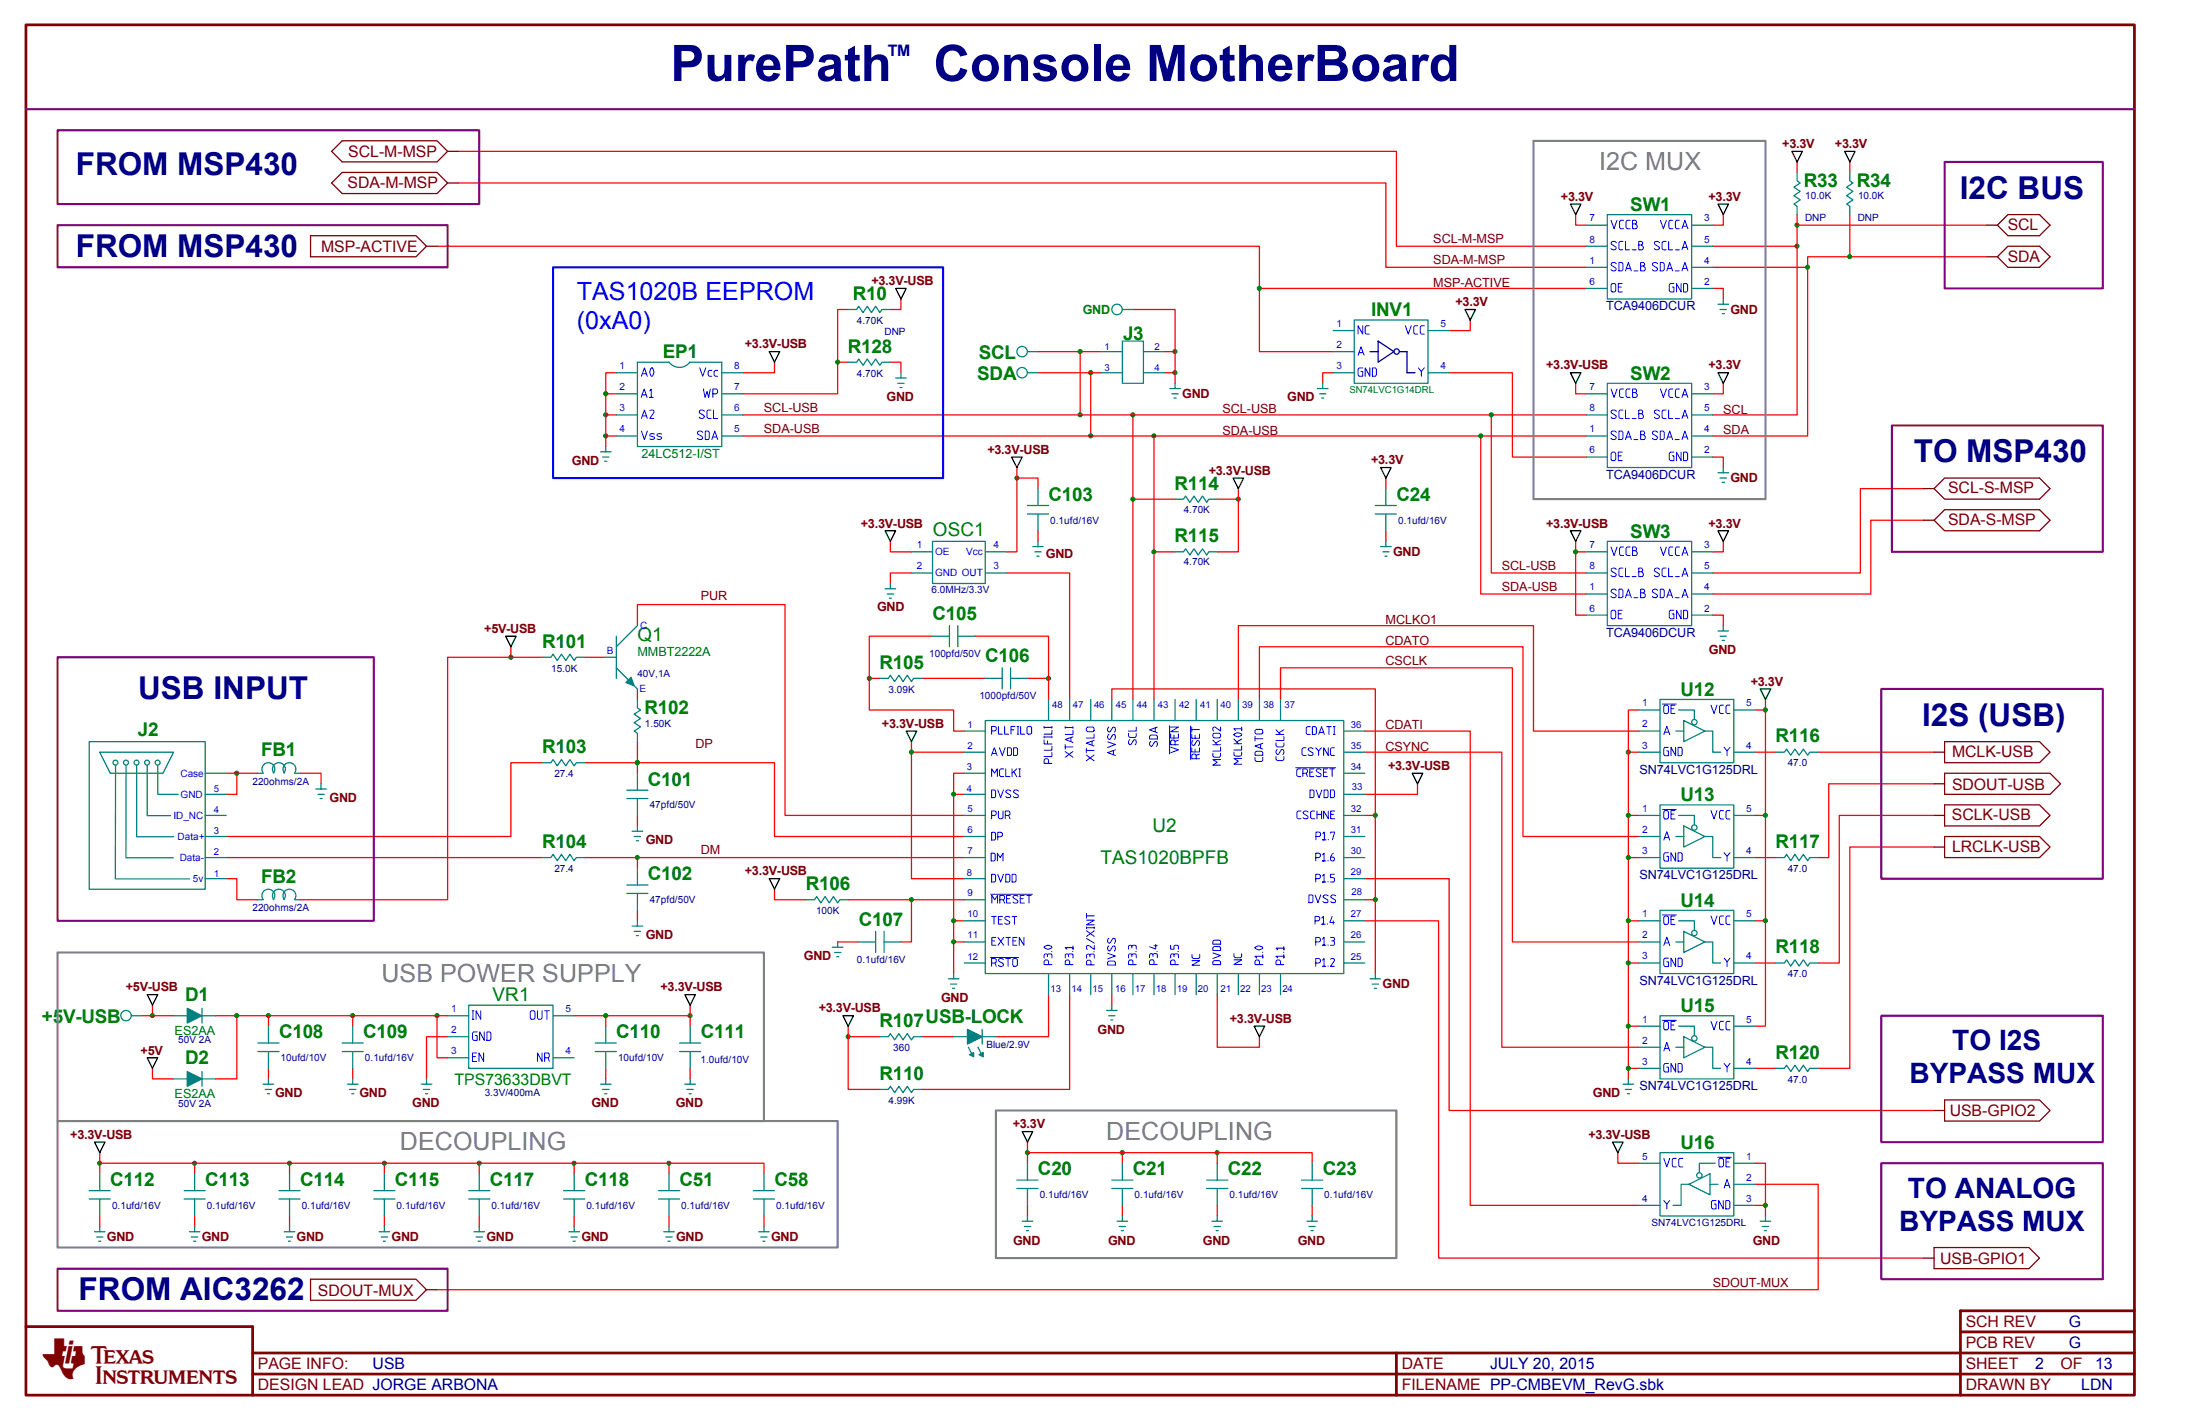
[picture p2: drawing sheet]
<svg xmlns="http://www.w3.org/2000/svg" width="432mm" height="279mm" viewBox="0 0 432 279" stroke-linecap="round" stroke-linejoin="round" font-family="sans-serif">
<defs><g id="words">
<g font-size="9.9" fill="#000080">
<text x="131.9" y="15.9">PurePath</text>
<text x="183.6" y="15.9">Console MotherBoard</text>
</g>
<text font-size="7.5" fill="#800000" x="8.4" y="270.6">TI</text>
<g font-size="6.2" fill="#000080">
<text x="14.9" y="34.4">FROM MSP430</text>
<text x="385.5" y="39.1">I2C BUS</text>
<text x="14.9" y="50.5">FROM MSP430</text>
<text x="376.5" y="90.9">TO MSP430</text>
<text x="27.2" y="137.6">USB INPUT</text>
<text x="378.1" y="142.8">I2S (USB)</text>
<text x="15.5" y="255.8">FROM AIC3262</text>
</g>
<g font-size="5.5" fill="#000080">
<text x="384" y="206.7">TO I2S</text>
<text x="375.7" y="213.1">BYPASS MUX</text>
<text x="375.3" y="235.7">TO ANALOG</text>
<text x="373.6" y="242.2">BYPASS MUX</text>
</g>
<g font-size="4.9" fill="#808080">
<text x="314.6" y="33.5">I2C MUX</text>
<text x="75" y="193.2">USB POWER SUPPLY</text>
<text x="78.7" y="226.4">DECOUPLING</text>
<text x="217.6" y="224.3">DECOUPLING</text>
</g>
<g font-size="4.9" fill="#00f">
<text x="113.5" y="59.1">TAS1020B EEPROM</text>
<text x="113.5" y="64.8">(0xA0)</text>
</g>
<g font-size="3.7" fill="#008000">
<text x="320.7" y="41.5">SW1</text>
<text x="354.9" y="36.9">R33</text>
<text x="365.3" y="36.9">R34</text>
<text x="167.8" y="59">R10</text>
<text x="269.7" y="62.1">INV1</text>
<text x="130.4" y="70.4">EP1</text>
<text x="166.8" y="69.4">R128</text>
<text x="192.5" y="70.6">SCL</text>
<text x="220.9" y="67">J3</text>
<text x="192.3" y="74.7">SDA</text>
<text x="320.7" y="74.7">SW2</text>
<text x="206.3" y="98.6">C103</text>
<text x="231.1" y="96.4">R114</text>
<text x="274.7" y="98.6">C24</text>
<text x="183.5" y="105.6">OSC1</text>
<text x="231.1" y="106.7">R115</text>
<text x="320.7" y="105.8">SW3</text>
<text x="183.5" y="122">C105</text>
<text x="106.6" y="127.4">R101</text>
<text x="125.4" y="126.2">Q1</text>
<text x="173" y="131.6">R105</text>
<text x="193.8" y="130.3">C106</text>
<text x="330.6" y="136.9">U12</text>
<text x="126.8" y="140.6">R102</text>
<text x="27.1" y="144.8">J2</text>
<text x="51.4" y="148.8">FB1</text>
<text x="106.6" y="148.2">R103</text>
<text x="349.3" y="146.1">R116</text>
<text x="127.5" y="154.6">C101</text>
<text x="330.6" y="157.6">U13</text>
<text x="106.6" y="166.8">R104</text>
<text x="226.7" y="163.7">U2</text>
<text x="349.3" y="166.8">R117</text>
<text x="51.4" y="173.7">FB2</text>
<text x="127.5" y="173.2">C102</text>
<text x="216.5" y="170">TAS1020BPFB</text>
<text x="158.5" y="175.1">R106</text>
<text x="330.6" y="178.4">U14</text>
<text x="168.9" y="182.1">C107</text>
<text x="349.3" y="187.6">R118</text>
<text x="36.4" y="196.9">D1</text>
<text x="96.9" y="196.9">VR1</text>
<text x="8.3" y="201.2">+5V-USB</text>
<text x="173" y="202.1">R107USB-LOCK</text>
<text x="330.6" y="199.1">U15</text>
<text x="36.4" y="209.4">D2</text>
<text x="54.9" y="204.3">C108</text>
<text x="71.5" y="204.3">C109</text>
<text x="121.2" y="204.3">C110</text>
<text x="137.8" y="204.3">C111</text>
<text x="349.3" y="208.3">R120</text>
<text x="173" y="212.4">R110</text>
<text x="330.6" y="226.1">U16</text>
<text x="21.7" y="233.4">C112</text>
<text x="40.4" y="233.4">C113</text>
<text x="59" y="233.4">C114</text>
<text x="77.7" y="233.4">C115</text>
<text x="96.4" y="233.4">C117</text>
<text x="115" y="233.4">C118</text>
<text x="133.7" y="233.4">C51</text>
<text x="152.4" y="233.4">C58</text>
<text x="204.2" y="231.3">C20</text>
<text x="222.9" y="231.3">C21</text>
<text x="241.5" y="231.3">C22</text>
<text x="260.2" y="231.3">C23</text>
</g>
<g font-size="3.1" fill="#000080">
<text x="174.7" y="11">TM</text>
<text x="407" y="261">G</text>
<text x="73.3" y="269.3">USB</text>
<text x="293.1" y="269.3">JULY 20, 2015</text>
<text x="400.4" y="269.3">2</text>
<text x="407" y="265.2">G</text>
<text x="412.1" y="269.3">13</text>
<text x="409.4" y="273.5">LDN</text>
</g>
<g font-size="3.1" fill="#800000">
<text x="68.5" y="30.8">SCL-M-MSP</text>
<text x="68.4" y="37">SDA-M-MSP</text>
<text x="394.9" y="45.3">SCL</text>
<text x="63.2" y="49.6">MSP-ACTIVE</text>
<text x="394.9" y="51.6">SDA</text>
<text x="383.2" y="97">SCL-S-MSP</text>
<text x="383.2" y="103.3">SDA-S-MSP</text>
<text x="384" y="148.9">MCLK-USB</text>
<text x="384" y="155.4">SDOUT-USB</text>
<text x="384" y="161.3">SCLK-USB</text>
<text x="384" y="167.6">LRCLK-USB</text>
<text x="383.5" y="219.6">USB-GPIO2</text>
<text x="381.7" y="248.6">USB-GPIO1</text>
<text x="62.5" y="255">SDOUT-MUX</text>
<text x="386.7" y="261">SCH REV</text>
<text x="50.7" y="269.3">PAGE INFO:</text>
<text x="275.7" y="269.3">DATE</text>
<text x="386.7" y="265.2">PCB REV</text>
<text x="386.7" y="269.3">SHEET</text>
<text x="405.4" y="269.3">OF</text>
<text x="50.7" y="273.5">DESIGN LEAD JORGE ARBONA</text>
<text x="275.7" y="273.5">FILENAME PP-CMBEVM_RevG.sbk</text>
<text x="386.7" y="273.5">DRAWN BY</text>
</g>
<text font-size="3.1" fill="#008000" x="89.4" y="213.5">TPS73633DBVT</text>
<g font-size="2.5" fill="#800000">
<text x="350.6" y="29.1">+3.3V</text>
<text x="361" y="29.1">+3.3V</text>
<text x="307.1" y="39.5">+3.3V</text>
<text x="336.1" y="39.5">+3.3V</text>
<text x="282" y="47.9">SCL-M-MSP</text>
<text x="282" y="52">SDA-M-MSP</text>
<text x="171.4" y="56.1">+3.3V-USB</text>
<text x="282" y="56.4">MSP-ACTIVE</text>
<text x="286.3" y="60.3">+3.3V</text>
<text x="340.4" y="61.7">GND</text>
<text x="146.5" y="68.5">+3.3V-USB</text>
<text x="304.2" y="72.7">+3.3V-USB</text>
<text x="336.1" y="72.7">+3.3V</text>
<text x="150.3" y="81">SCL-USB</text>
<text x="174.4" y="79">GND</text>
<text x="232.6" y="78.3">GND</text>
<text x="240.5" y="81.3">SCL-USB</text>
<text x="253.2" y="79">GND</text>
<text x="339" y="81.4">SCL</text>
<text x="150.3" y="85.2">SDA-USB</text>
<text x="194.2" y="89.3">+3.3V-USB</text>
<text x="240.5" y="85.5">SDA-USB</text>
<text x="339" y="85.5">SDA</text>
<text x="112.5" y="91.4">GND</text>
<text x="237.8" y="93.4">+3.3V-USB</text>
<text x="269.7" y="91.4">+3.3V</text>
<text x="340.4" y="94.9">GND</text>
<text x="169.4" y="103.8">+3.3V-USB</text>
<text x="304.2" y="103.8">+3.3V-USB</text>
<text x="336.1" y="103.8">+3.3V</text>
<text x="205.7" y="109.9">GND</text>
<text x="274" y="109.5">GND</text>
<text x="295.4" y="112.2">SCL-USB</text>
<text x="137.8" y="118.2">PUR</text>
<text x="295.4" y="116.3">SDA-USB</text>
<text x="95.3" y="124.5">+5V-USB</text>
<text x="172.6" y="120.2">GND</text>
<text x="272.6" y="122.9">MCLKO1</text>
<text x="272.6" y="127">CDATO</text>
<text x="272.6" y="130.9">CSCLK</text>
<text x="336.2" y="128.7">GND</text>
<text x="344.4" y="134.9">+3.3V</text>
<text x="173.5" y="143.2">+3.3V-USB</text>
<text x="272.6" y="143.4">CDATI</text>
<text x="136.8" y="147.2">DP</text>
<text x="272.6" y="147.7">CSYNC</text>
<text x="273" y="151.5">+3.3V-USB</text>
<text x="64.8" y="157.8">GND</text>
<text x="127" y="166.1">GND</text>
<text x="137.8" y="167.9">DM</text>
<text x="146.5" y="172.3">+3.3V-USB</text>
<text x="127" y="184.7">GND</text>
<text x="158.2" y="188.9">GND</text>
<text x="24.8" y="195.1">+5V-USB</text>
<text x="129.9" y="195.1">+3.3V-USB</text>
<text x="185.1" y="197.2">GND</text>
<text x="272" y="194.5">GND</text>
<text x="161.1" y="199.2">+3.3V-USB</text>
<text x="215.9" y="203.4">GND</text>
<text x="241.9" y="201.3">+3.3V-USB</text>
<text x="27.7" y="207.5">+5V</text>
<text x="54.1" y="215.8">GND</text>
<text x="70.7" y="215.8">GND</text>
<text x="313.4" y="215.8">GND</text>
<text x="81.1" y="217.9">GND</text>
<text x="116.4" y="217.9">GND</text>
<text x="132.9" y="217.9">GND</text>
<text x="13.8" y="224.1">+3.3V-USB</text>
<text x="199.2" y="222">+3.3V</text>
<text x="312.5" y="224.1">+3.3V-USB</text>
<text x="21" y="244.2">GND</text>
<text x="39.7" y="244.2">GND</text>
<text x="58.4" y="244.2">GND</text>
<text x="77" y="244.2">GND</text>
<text x="95.7" y="244.2">GND</text>
<text x="114.4" y="244.2">GND</text>
<text x="133" y="244.2">GND</text>
<text x="151.7" y="244.2">GND</text>
<text x="199.3" y="244.9">GND</text>
<text x="218" y="244.9">GND</text>
<text x="236.6" y="244.9">GND</text>
<text x="255.3" y="244.9">GND</text>
<text x="344.8" y="244.9">GND</text>
<text x="336.9" y="253.2">SDOUT-MUX</text>
</g>
<g font-size="2.5" fill="#008000">
<text x="213" y="61.7">GND</text>
<text x="126.2" y="90.1">24LC512-I/ST</text>
<text x="125.4" y="129.1">MMBT2222A</text>
<text x="34.4" y="203.6">ES2AA</text>
<text x="34.4" y="216">ES2AA</text>
</g>
<g font-size="2.5" fill="#000080">
<text x="316" y="61">TCA9406DCUR</text>
<text x="316" y="94.2">TCA9406DCUR</text>
<text x="316" y="125.3">TCA9406DCUR</text>
<text x="322.5" y="152.3">SN74LVC1G125DRL</text>
<text x="322.5" y="173">SN74LVC1G125DRL</text>
<text x="322.5" y="193.8">SN74LVC1G125DRL</text>
<text x="322.5" y="214.5">SN74LVC1G125DRL</text>
</g>
<g font-size="2" fill="#000080">
<text x="355.1" y="39.2">10.0K</text>
<text x="365.5" y="39.2">10.0K</text>
<text x="355.1" y="43.4">DNP</text>
<text x="365.5" y="43.4">DNP</text>
<text x="168.6" y="63.7">4.70K</text>
<text x="174" y="65.8">DNP</text>
<text x="168.6" y="74.1">4.70K</text>
<text x="232.9" y="100.9">4.70K</text>
<text x="206.6" y="103">0.1ufd/16V</text>
<text x="275" y="103">0.1ufd/16V</text>
<text x="232.9" y="111.2">4.70K</text>
<text x="183.3" y="116.6">6.0MHz/3.3V</text>
<text x="182.8" y="129.2">100pfd/50V</text>
<text x="108.4" y="132.1">15.0K</text>
<text x="125.4" y="133.3">40V,1A</text>
<text x="174.8" y="136.3">3.09K</text>
<text x="192.7" y="137.5">1000pfd/50V</text>
<text x="126.9" y="143">1.50K</text>
<text x="49.7" y="154.4">220ohms/2A</text>
<text x="109.1" y="152.9">27.4</text>
<text x="351.7" y="150.8">47.0</text>
<text x="127.8" y="159">47pfd/50V</text>
<text x="109.1" y="171.6">27.4</text>
<text x="351.7" y="171.6">47.0</text>
<text x="49.7" y="179.3">220ohms/2A</text>
<text x="127.8" y="177.7">47pfd/50V</text>
<text x="160.5" y="179.9">100K</text>
<text x="168.6" y="189.4">0.1ufd/16V</text>
<text x="351.7" y="192.3">47.0</text>
<text x="35.1" y="205.3">50V 2A</text>
<text x="55.2" y="208.8">10ufd/10V</text>
<text x="71.8" y="208.8">0.1ufd/16V</text>
<text x="121.6" y="208.8">10ufd/10V</text>
<text x="137.8" y="209.1">1.0ufd/10V</text>
<text x="175.7" y="206.8">360</text>
<text x="194" y="206.2">Blue/2.9V</text>
<text x="95.4" y="215.7">3.3V/400mA</text>
<text x="351.7" y="213">47.0</text>
<text x="35.1" y="217.7">50V 2A</text>
<text x="174.8" y="217.2">4.99K</text>
<text x="22" y="237.8">0.1ufd/16V</text>
<text x="40.7" y="237.8">0.1ufd/16V</text>
<text x="59.4" y="237.8">0.1ufd/16V</text>
<text x="78" y="237.8">0.1ufd/16V</text>
<text x="96.7" y="237.8">0.1ufd/16V</text>
<text x="115.4" y="237.8">0.1ufd/16V</text>
<text x="134" y="237.8">0.1ufd/16V</text>
<text x="152.7" y="237.8">0.1ufd/16V</text>
<text x="204.5" y="235.8">0.1ufd/16V</text>
<text x="223.2" y="235.8">0.1ufd/16V</text>
<text x="241.9" y="235.8">0.1ufd/16V</text>
<text x="260.5" y="235.8">0.1ufd/16V</text>
<text x="324.9" y="241.2">SN74LVC1G125DRL</text>
</g>
<g font-size="2" fill="#00f">
<text x="312.7" y="47.7">8</text>
<text x="312.7" y="43.6">7</text>
<text x="335.2" y="47.7">5</text>
<text x="335.2" y="43.6">3</text>
<text x="312.7" y="51.9">1</text>
<text x="335.2" y="51.9">4</text>
<text x="312.7" y="56">6</text>
<text x="335.2" y="56">2</text>
<text x="262.9" y="64.3">1</text>
<text x="283.4" y="64.3">5</text>
<text x="262.9" y="68.5">2</text>
<text x="121.9" y="76.8">2</text>
<text x="121.9" y="72.6">1</text>
<text x="144.4" y="72.6">8</text>
<text x="144.4" y="76.8">7</text>
<text x="262.9" y="72.6">3</text>
<text x="283.4" y="72.6">4</text>
<text x="312.7" y="76.8">7</text>
<text x="335.2" y="76.8">3</text>
<text x="121.9" y="80.9">3</text>
<text x="144.4" y="80.9">6</text>
<text x="312.7" y="80.9">8</text>
<text x="335.2" y="80.9">5</text>
<text x="121.9" y="85.1">4</text>
<text x="144.4" y="85.1">5</text>
<text x="312.7" y="85.1">1</text>
<text x="312.7" y="89.2">6</text>
<text x="335.2" y="89.2">2</text>
<text x="335.2" y="85.1">4</text>
<text x="180.4" y="107.9">1</text>
<text x="195.4" y="107.9">4</text>
<text x="312.7" y="107.9">7</text>
<text x="335.2" y="107.9">3</text>
<text x="180.3" y="112">2</text>
<text x="184" y="113.4">GND OUT</text>
<text x="184" y="109.2">OE</text>
<text x="190.1" y="109.2">Vcc</text>
<text x="195.4" y="112">3</text>
<text x="312.7" y="112">8</text>
<text x="335.2" y="112">5</text>
<text x="312.7" y="116.2">1</text>
<text x="335.2" y="116.2">4</text>
<text x="126" y="123.8">C</text>
<text x="312.7" y="120.3">6</text>
<text x="335.2" y="120.3">2</text>
<text x="119.4" y="128.7">B</text>
<text x="125.8" y="136.2">E</text>
<text x="323.1" y="139">1</text>
<text x="323.1" y="143.1">2</text>
<text x="343.5" y="139">5</text>
<text x="323.1" y="147.3">3</text>
<text x="343.5" y="147.3">4</text>
<text x="35.5" y="152.8">Case</text>
<text x="34.1" y="161.1">ID_NC</text>
<text x="35.5" y="157">GND</text>
<text x="323.1" y="159.7">1</text>
<text x="343.5" y="159.7">5</text>
<text x="34.9" y="165.2">Data+</text>
<text x="323.1" y="163.9">2</text>
<text x="35.3" y="169.4">Data-</text>
<text x="38" y="173.5">5v</text>
<text x="323.1" y="168">3</text>
<text x="343.5" y="168">4</text>
<text x="323.1" y="180.5">1</text>
<text x="323.1" y="184.6">2</text>
<text x="343.5" y="180.5">5</text>
<text x="323.1" y="188.8">3</text>
<text x="343.5" y="188.8">4</text>
<text x="88.7" y="203.3">2</text>
<text x="88.7" y="199.1">1</text>
<text x="111.3" y="199.1">5</text>
<text x="323.1" y="201.2">1</text>
<text x="343.5" y="201.2">5</text>
<text x="88.7" y="207.4">3</text>
<text x="111.3" y="207.4">4</text>
<text x="323.1" y="209.5">3</text>
<text x="323.1" y="205.4">2</text>
<text x="343.5" y="209.5">4</text>
<text x="323.1" y="228.2">5</text>
<text x="343.5" y="228.2">1</text>
<text x="343.5" y="232.3">2</text>
<text x="323.1" y="236.5">4</text>
<text x="343.5" y="236.5">3</text>
</g>
<g font-size="1.9" fill="#00f">
<text x="217.3" y="68.9">1</text>
<text x="227.1" y="68.8">2</text>
<text x="217.3" y="73">3</text>
<text x="227.1" y="73">4</text>
<text x="190.4" y="143.2">1</text>
<text x="207" y="139.2">48</text>
<text x="211.1" y="139.3">47</text>
<text x="215.2" y="139.3">46</text>
<text x="219.5" y="139.2">45</text>
<text x="223.6" y="139.2">44</text>
<text x="227.8" y="139.2">43</text>
<text x="231.9" y="139.2">42</text>
<text x="236.1" y="139.2">41</text>
<text x="240.1" y="139.3">40</text>
<text x="244.4" y="139.2">39</text>
<text x="248.5" y="139.2">38</text>
<text x="252.7" y="139.2">37</text>
<text x="265.7" y="143.2">36</text>
<text x="190.4" y="147.3">2</text>
<text x="265.7" y="147.3">35</text>
<text x="42.1" y="155.9">5</text>
<text x="190.2" y="155.7">4</text>
<text x="190.2" y="151.6">3</text>
<text x="265.7" y="151.5">34</text>
<text x="265.9" y="155.5">33</text>
<text x="42.1" y="160">4</text>
<text x="190.4" y="159.8">5</text>
<text x="265.7" y="159.8">32</text>
<text x="42.1" y="164.2">3</text>
<text x="190.4" y="163.9">6</text>
<text x="265.7" y="163.9">31</text>
<text x="42.1" y="172.5">1</text>
<text x="42.1" y="168.3">2</text>
<text x="190.2" y="172.3">8</text>
<text x="190.4" y="168.1">7</text>
<text x="265.7" y="168.1">30</text>
<text x="265.7" y="172.2">29</text>
<text x="190.4" y="176.4">9</text>
<text x="265.9" y="176.1">28</text>
<text x="190.4" y="184.7">11</text>
<text x="190.4" y="180.5">10</text>
<text x="265.7" y="180.5">27</text>
<text x="265.7" y="184.7">26</text>
<text x="190.4" y="188.8">12</text>
<text x="265.7" y="188.8">25</text>
<text x="206.7" y="195.3">13</text>
<text x="210.8" y="195.3">14</text>
<text x="214.9" y="195.3">15</text>
<text x="219.4" y="195.3">16</text>
<text x="223.2" y="195.3">17</text>
<text x="227.4" y="195.3">18</text>
<text x="231.5" y="195.3">19</text>
<text x="235.7" y="195.3">20</text>
<text x="240.1" y="195.3">21</text>
<text x="244" y="195.3">22</text>
<text x="248.1" y="195.3">23</text>
<text x="252.3" y="195.3">24</text>
</g>
<text font-size="1.9" fill="#008000" x="265.5" y="77.4">SN74LVC1G14DRL</text>
</g></defs>
<g fill="none" stroke="#f00" stroke-width=".25">
<path d="M90.1 29.8h184.6v18.7h37.3M90.1 36h182.5v16.6h39.4M353.5 31.9v2M363.9 31.9v2M86 48.5h161.8v20.7h14.5M177.2 58.8v2.1h-2M247.8 56.7h64.2M310 42.2v2.1h2M336.9 48.5h16.6M336.9 52.6h18.7M336.9 56.7h2.1v2.1M339 42.2v2.1h-2.1"/>
<path d="M353.5 44.3v37.3h-16.6M353.5 42.2v2.1h37.3M363.9 42.2v8.3M390.8 50.5h-35.2v35.3h-18.7M119.2 77.5h2M121.2 73.3h-2v14.6M152.4 71.3v2h-6.3M164.8 71.3h2.1M166.9 60.9h-2.1v16.6h-18.7M175.2 71.3h2v2M204.2 69.2h12.4M204.2 73.3h12.4"/>
<path d="M212.5 69.2v12.4M214.6 73.3v12.5M222.9 60.9h8.3v14.5M229.1 69.2h2.1M229.1 73.3h2.1M262.3 73.3h-2.1v2.1M285.1 73.3h12.4v16.6h14.5M289.2 63v2h-4.1M310 75.4v2.1h2M339 75.4v2.1h-2.1M119.2 85.8h2M119.2 81.6h2"/>
<path d="M146.1 85.8h165.9M146.1 81.6h165.9M200 94.1v14.5h-2M200 92v2.1h4.2v2M222.9 81.6v56M222.9 98.2h8.3M227 85.8v51.8M239.5 98.2h4.1M243.6 96.1v12.5h-4.1M272.6 94.1v2M291.3 85.8v31.1h20.7M293.4 81.6v31.1h18.6"/>
<path d="M336.9 89.9h2.1v2.1M378.4 96.1h-12.4v16.6h-29.1M175.2 106.5v2.1h4.1M179.3 112.7h-4.1v2.1M198 112.7h12.4v24.9M204.2 104.4v2.1M227 108.6h4.2M272.6 104.4v2.1M310 106.5v14.5h2M310 108.6h2M339 106.5v2.1h-2.1M378.4 102.4h-10.4v14.5h-31.1"/>
<path d="M100.5 127.3v2M106.7 129.3h-18.6v47.7h-29.1M115 129.3h4.2M125.4 135.6v2M125.4 123.1v-4.1h29v41.4h35.3M171 133.5h2.1M181.4 133.5h12.4M183.5 125.2h-12.5v14.5h16.6v4.1h2.1M191.7 125.2h14.6v12.4M202.1 133.5h4.2M218.7 137.6v-2h51.9v56M243.6 137.6v-14.5h58.1v20.7h20.7"/>
<path d="M247.8 137.6v-10.3h51.8v37.3h22.8M251.9 137.6v-6.2h45.6v53.9h24.9M322.4 139.7h-2.1v72.6M336.9 121h2.1v2.1M345.2 139.7h2.1M347.3 137.6v64.3h-2.1M44.5 152.1h6.2M46.6 152.1v4.2h-2.1M59 152.1h4.2v2.1M106.7 150.1h-6.2v14.5h-56M115 150.1h37.4v14.5h37.3M125.4 145.9v6.2"/>
<path d="M179.3 148h10.4M179.3 145.9v27h10.4M187.6 156.3h2.1M189.7 152.1h-2.1v39.5M268.5 148h26.9v58.1h27M268.5 143.8h20.7v93.4h33.2M278.8 154.2v2.1h-10.3M320.3 148h2.1M345.2 148h4.2M357.7 148h22.8M380.5 154.2h-20.8v14.5h-2M44.5 172.9h2.1v4.1h4.1"/>
<path d="M44.5 168.7h62.2M115 168.7h74.7M125.4 160.4v2.1M125.4 168.7v2.1M125.4 179.1v2.1M152.4 175v2h6.2M166.9 177h12.4v8.3h-2.1M179.3 177h10.4M268.5 160.4h2.1M268.5 172.9h16.6v45.6h95.4M268.5 177h2.1M320.3 160.4h2.1"/>
<path d="M320.3 168.7h2.1M345.2 168.7h4.2M345.2 160.4h2.1M380.5 166.7h-16.6v43.5h-6.2M380.5 160.4h-18.7v29.1h-4.1M27.9 199.9h6.2M30 197.8v2.1M42.4 199.9h10.4v2M46.6 199.9v12.4h-4.2M52.8 199.9h35.3M69.4 199.9v2M86 199.9v8.2h2.1"/>
<path d="M119.2 199.9v2M135.8 199.9v2M135.8 197.8v2.1h-22.9M164.8 185.3h4.1M187.6 181.2h2.1M187.6 185.3h2.1M206.3 195.7v8.3h-10.4M210.4 195.7v18.7h-29M218.7 195.7v2.1M239.5 195.7v10.4h8.3v-2.1M268.5 181.2h14.5v66.3h95.4M320.3 181.2h2.1"/>
<path d="M320.3 189.5h2.1M345.2 189.5h4.2M345.2 181.2h2.1M30 210.2v2.1h4.1M52.8 210.2v2.1M69.4 210.2v2.1M88.1 204h-4.2v8.3M119.2 210.2v2.1M135.8 210.2v2.1M166.9 201.9v12.5h6.2M166.9 204h6.2M181.4 204h6.2"/>
<path d="M320.3 201.9h2.1M320.3 210.2h2.1M345.2 210.2h4.2M19.6 226.8v2.1h130.7v2M19.6 228.9v2M19.6 239.2v2.1M38.3 239.2v2.1M38.3 228.9v2M57 228.9v2M57 239.2v2.1M75.6 228.9v2M75.6 239.2v2.1"/>
<path d="M94.3 228.9v2M94.3 239.2v2.1M112.9 228.9v2M112.9 239.2v2.1M131.6 239.2v2.1M131.6 228.9v2M150.3 239.2v2.1M202.1 237.2v2M202.1 224.7v2.1M202.1 228.9v-2.1h56v2.1M220.8 226.8v2.1M220.8 237.2v2"/>
<path d="M239.5 226.8v2.1M239.5 237.2v2M258.1 237.2v2M318.3 226.8v2.1h4.1M345.2 237.2h2.1M345.2 228.9h2.1v10.3M345.2 233h12.5v20.8h-271.7"/>
</g>
<g fill="#008000" stroke="#008000" stroke-width=".2">
<circle cx="46.6" cy="152.1" r=".41"/>
<circle cx="187.6" cy="181.2" r=".4"/>
<circle cx="187.6" cy="185.3" r=".4"/>
<circle cx="187.6" cy="156.3" r=".4"/>
<circle cx="179.3" cy="148" r=".41"/>
<circle cx="206.3" cy="133.5" r=".41"/>
<circle cx="171" cy="133.5" r=".4"/>
<circle cx="125.4" cy="150.1" r=".41"/>
<circle cx="125.4" cy="168.7" r=".4"/>
<circle cx="100.5" cy="129.3" r=".4"/>
<circle cx="270.6" cy="177" r=".4"/>
<circle cx="166.9" cy="204" r=".4"/>
<circle cx="119.2" cy="85.8" r=".41"/>
<circle cx="243.6" cy="98.2" r=".4"/>
<circle cx="270.6" cy="160.4" r=".4"/>
<circle cx="135.7" cy="199.8" r=".4"/>
<circle cx="69.4" cy="199.8" r=".4"/>
<circle cx="86" cy="199.8" r=".4"/>
<circle cx="179.3" cy="177" r=".4"/>
<circle cx="52.8" cy="199.8" r=".4"/>
<circle cx="227" cy="85.8" r=".4"/>
<circle cx="119.2" cy="199.8" r=".41"/>
<circle cx="200" cy="94.1" r=".4"/>
<circle cx="222.9" cy="81.6" r=".41"/>
<circle cx="231.1" cy="69.2" r=".4"/>
<circle cx="231.1" cy="73.3" r=".4"/>
<circle cx="212.5" cy="81.6" r=".41"/>
<circle cx="212.5" cy="69.2" r=".41"/>
<circle cx="214.6" cy="85.8" r=".41"/>
<circle cx="214.6" cy="73.3" r=".41"/>
<circle cx="222.9" cy="98.2" r=".41"/>
<circle cx="227" cy="108.6" r=".4"/>
<circle cx="247.7" cy="56.7" r=".4"/>
<circle cx="353.5" cy="48.4" r=".4"/>
<circle cx="353.5" cy="44.3" r=".41"/>
<circle cx="355.6" cy="52.6" r=".4"/>
<circle cx="30" cy="199.8" r=".4"/>
<circle cx="46.6" cy="199.8" r=".4"/>
<circle cx="347.3" cy="139.7" r=".41"/>
<circle cx="320.3" cy="148" r=".42"/>
<circle cx="75.6" cy="228.9" r=".4"/>
<circle cx="94.3" cy="228.9" r=".4"/>
<circle cx="19.6" cy="228.9" r=".4"/>
<circle cx="56.9" cy="228.9" r=".4"/>
<circle cx="112.9" cy="228.9" r=".41"/>
<circle cx="38.3" cy="228.9" r=".4"/>
<circle cx="347.3" cy="160.4" r=".4"/>
<circle cx="320.3" cy="168.7" r=".41"/>
<circle cx="320.3" cy="160.4" r=".41"/>
<circle cx="320.3" cy="189.5" r=".41"/>
<circle cx="347.3" cy="181.2" r=".4"/>
<circle cx="320.3" cy="181.2" r=".41"/>
<circle cx="320.3" cy="201.9" r=".41"/>
<circle cx="320.3" cy="210.2" r=".41"/>
<circle cx="239.4" cy="226.8" r=".4"/>
<circle cx="220.8" cy="226.8" r=".41"/>
<circle cx="347.3" cy="237.2" r=".4"/>
<circle cx="310" cy="108.6" r=".41"/>
<circle cx="293.4" cy="81.6" r=".4"/>
<circle cx="291.3" cy="85.8" r=".4"/>
<circle cx="202.1" cy="226.8" r=".4"/>
<circle cx="131.6" cy="228.9" r=".4"/>
<circle cx="119.2" cy="81.6" r=".41"/>
<circle cx="164.8" cy="71.2" r=".4"/>
<circle cx="119.2" cy="77.5" r=".41"/>
<circle cx="363.9" cy="50.5" r=".4"/>
</g>
<g fill="none" stroke="#008080" stroke-width=".25">
<path d="M353.5 33.9v1.7l.6 .4-1.2 .8 1.2 .9-1.2 .8 1.2 .8-1.2 .9 .6 .4v1.6M363.9 33.9v1.7l.6 .4-1.2 .8 1.2 .9-1.2 .8 1.2 .8-1.2 .9 .6 .4v1.6M312 44.3h4.2M312 48.5h4.2M312 52.6h4.2M312 56.7h4.2M316.2 42.2h16.6v16.6h-16.6zM332.8 44.3h4.1M332.8 48.5h4.1M332.8 52.6h4.1M332.8 56.7h4.1M338 59.9h1"/>
<path d="M339 58.8v1.1h1M121.2 73.3h4.2M121.2 77.5h4.2M135.7 71.2a2.57 2.57 0 0 1-4.1 .1h-6.2v16.6h16.6v-16.6h-6.2M142 73.3h4.1M142 77.5h4.1M166.9 71.3h1.6l.4-.7 .9 1.3 .8-1.3 .8 1.3 .9-1.3 .8 1.3 .4-.6h1.7M166.9 60.9h1.6l.4-.6 .9 1.2 .8-1.2 .8 1.2 .9-1.2 .8 1.2 .4-.6h1.7M176.6 75.4h1.3M177 76.2h.4M177.2 73.3v1.1h-1M177.2 74.4h1.1"/>
<path d="M202.1 73.3h2.1M202.1 69.2h2.1M216.6 73.3h4.2M216.6 69.2h4.2M220.8 60.9h2.1M220.8 67.1h4.1v8.3h-4.1zM224.9 73.3h4.2M224.9 69.2h4.2M230.1 76.5h1.1M230.5 77.5h1.3M230.9 78.3h.5M231.2 75.4v1.1h1"/>
<path d="M259.6 77.5h1.2M260 78.3h.4M260.2 75.4v1.1h-1M260.2 76.5h1M262.3 73.3h4.1M262.3 65h4.1M262.3 69.2h4.1M266.4 63h14.5v12.4h-14.5zM280.9 73.3h4.2M280.9 65h4.2M312 77.5h4.2M316.2 75.4h16.6v16.6h-16.6z"/>
<path d="M332.8 77.5h4.1M338.4 60.9h1.2M338.8 61.7h.4M118.1 88.9h1.1M118.6 89.9h1.2M119 90.8h.4M119.2 87.9v1h1M121.2 81.6h4.2M121.2 85.8h4.2M142 81.6h4.1M142 85.8h4.1M202.1 99.5h4.2"/>
<path d="M204.2 96.1v3.4M231.2 98.2h1.6l.4-.6 .9 1.2 .8-1.2 .8 1.2 .9-1.2 .8 1.2 .4-.6h1.7M270.6 99.5h4.1M272.6 96.1v3.4M312 81.6h4.2M312 85.8h4.2M312 89.9h4.2M332.8 81.6h4.1M332.8 85.8h4.1M332.8 89.9h4.1M338 93h1M338.4 94.1h1.2"/>
<path d="M338.8 94.9h.4M339 92v1h1M174.5 116.9h1.3M175 117.7h.4M175.2 114.8v1h-1.1M175.2 115.8h1M179.3 108.6h4.2M179.3 112.7h4.2M183.5 106.5h10.3v8.3h-10.3zM193.8 108.6h4.2M193.8 112.7h4.2M202.1 101.1h4.2"/>
<path d="M203.6 108.6h1.2M204 109.4h.4M204.2 106.5v1h-1M204.2 101.1v3.3M204.2 107.5h1M231.2 108.6h1.6l.4-.6 .9 1.2 .8-1.2 .8 1.2 .9-1.2 .8 1.2 .4-.6h1.7M270.6 101.1h4.1M271.6 107.5h1M272 108.6h1.3M272.4 109.4h.4M272.6 106.5v1h1.1M272.6 101.1v3.3"/>
<path d="M312 108.6h4.2M312 112.7h4.2M312 116.9h4.2M316.2 106.5h16.6v16.6h-16.6zM332.8 108.6h4.1M332.8 112.7h4.1M332.8 116.9h4.1M106.7 129.3h1.7l.4-.6 .8 1.3 .8-1.3 .9 1.3 .8-1.3 .8 1.3 .5-.7h1.6M119.2 129.3h2M121.2 125.2v8.3M121.2 131.4l2.3 2.3M124.8 134.9l.6 .7"/>
<path d="M125.4 137.6v1.7l.6 .4-1.2 .8 1.2 .9-1.2 .8 1.2 .8-1.2 .8 .6 .5v1.6M125.4 123.1l-4.2 4.2M173.1 133.5h1.7l.4-.6 .8 1.2 .8-1.2 .9 1.2 .8-1.2 .8 1.2 .4-.6h1.7M183.5 125.2h3.3M186.8 123.1v4.2M188.4 123.1v4.2M188.4 125.2h3.3M193.8 133.5h3.3M197.1 131.4v4.2M198.8 131.4v4.2M198.8 133.5h3.3M206.3 137.6v4.2"/>
<path d="M210.4 137.6v4.2M214.6 137.6v4.2M218.7 137.6v4.2M222.9 137.6v4.2M227 137.6v4.2M231.2 137.6v4.2M235.3 137.6v4.2M239.5 137.6v4.2M243.6 137.6v4.2M247.8 137.6v4.2M251.9 137.6v4.2M312 121h4.2"/>
<path d="M322.4 139.7h4.2M326.6 137.6h14.5v12.5h-14.5zM330.2 139.7h3.1v1.8M332.8 121h4.1M338.4 125.2h1.2M338.8 126h.4M339 123.1v1h-1M339 124.1h1M341.1 139.7h4.1M17.5 145.9h22.9v29.1h-22.9zM19.6 148h14.5l-2 4.1h-10.4zM22.7 150.6v22.3h14.6"/>
<path d="M24.8 150.6v18.2h9.3M26.9 150.6v14h7.2M29 150.6v9.9h4.5M31 150.6v5.7h4.1M40.4 156.3h4.1M40.4 152.1h4.1M50.7 152.1h1.1M51.8 152.1a1.26 1.26 0 0 1 .1-1.7 1.26 1.26 0 0 1 1.7 0 1.26 1.26 0 0 1 .2 1.7M53.8 152.1a1.26 1.26 0 0 1 .2-1.7 1.26 1.26 0 0 1 1.7 0 1.26 1.26 0 0 1 .2 1.7M55.9 152.1a1.26 1.26 0 0 1 .2-1.7 1.26 1.26 0 0 1 1.7 0 1.26 1.26 0 0 1 .1 1.7M58 152.1h1M62.1 155.3h1.1"/>
<path d="M62.5 156.3h1.3M63 157.1h.4M63.2 154.2v1.1h1M106.7 150.1h1.7l.4-.6 .8 1.2 .8-1.2 .9 1.2 .8-1.2 .8 1.2 .5-.6h1.6M123.3 155.5h4.2M123.3 157.1h4.2M125.4 152.1v3.4M125.4 157.1v3.3M189.7 143.8h4.1M189.7 148h4.1M189.7 152.1h4.1M189.7 156.3h4.1"/>
<path d="M193.8 141.8h70.6v49.8h-70.6zM264.4 156.3h4.1M264.4 143.8h4.1M264.4 148h4.1M264.4 152.1h4.1M322.4 143.8h4.2M322.4 148h4.2M326.6 158.4h14.5v12.4h-14.5zM329.7 143.8h1.5M331.2 141.8l4.2 2-4.2 2.1zM335.4 143.8h1.5v4.2h1.6M341.1 148h4.1"/>
<path d="M349.4 148h1.6l.5-.6 .8 1.2 .8-1.2 .8 1.2 .9-1.2 .8 1.2 .4-.6h1.7M40.4 164.6h4.1M40.4 160.4h4.1M40.4 168.7h4.1M40.4 172.9h4.1M50.7 177h1.1M51.8 177a1.26 1.26 0 0 1 .1-1.7 1.26 1.26 0 0 1 1.7 0 1.26 1.26 0 0 1 .2 1.7M53.8 177a1.26 1.26 0 0 1 .2-1.7 1.26 1.26 0 0 1 1.7 0 1.26 1.26 0 0 1 .2 1.7M55.9 177a1.26 1.26 0 0 1 .2-1.7 1.26 1.26 0 0 1 1.7 0 1.26 1.26 0 0 1 .1 1.7M58 177h1M106.7 168.7h1.7l.4-.6 .8 1.3 .8-1.3 .9 1.3 .8-1.3 .8 1.3 .5-.7h1.6M123.3 174.1h4.2"/>
<path d="M123.3 175.8h4.2M124.4 163.6h1M124.8 164.6h1.2M125.2 165.4h.4M125.4 162.5v1.1h1M125.4 170.8v3.3M125.4 175.8v3.3M158.6 177h1.6l.5-.6 .8 1.3 .8-1.3 .8 1.3 .9-1.3 .8 1.3 .4-.7h1.7M189.7 164.6h4.1M189.7 160.4h4.1M189.7 168.7h4.1M189.7 177h4.1"/>
<path d="M189.7 172.9h4.1M264.4 177h4.1M264.4 164.6h4.1M264.4 160.4h4.1M264.4 168.7h4.1M264.4 172.9h4.1M322.4 164.6h4.2M322.4 160.4h4.2M322.4 168.7h4.2M326.6 179.1h14.5v12.5h-14.5zM329.7 164.6h1.5M330.2 160.4h3.1v1.8"/>
<path d="M331.2 162.5l4.2 2.1-4.2 2.1zM335.4 164.6h1.5v4.1h1.6M341.1 160.4h4.1M341.1 168.7h4.1M349.4 168.7h1.6l.5-.6 .8 1.3 .8-1.3 .8 1.3 .9-1.3 .8 1.3 .4-.7h1.7M25.8 199.9h2.1M34.1 199.9h8.3M39.7 198.4v2.9M88.1 199.9h4.1M92.2 197.8h16.6v12.4h-16.6zM108.8 199.9h4.1M124.4 182.2h1"/>
<path d="M124.8 183.3h1.2M125.2 184.1h.4M125.4 181.2v1h1M163.7 186.4h1.1M164.2 187.4h1.2M164.6 188.2h.4M164.8 185.3v1.1h1M168.9 185.3h3.4M172.3 183.3v4.1M173.9 183.3v4.1M173.9 185.3h3.3M186.6 192.6h1"/>
<path d="M187 193.6h1.2M187.4 194.5h.4M187.6 191.6v1h1M189.7 181.2h4.1M189.7 185.3h4.1M189.7 189.5h4.1M206.3 191.6v4.1M210.4 191.6v4.1M214.6 191.6v4.1M218.1 199.9h1.2M218.7 197.8v1h-1M218.7 198.8h1.1"/>
<path d="M218.7 191.6v4.1M222.9 191.6v4.1M227 191.6v4.1M231.2 191.6v4.1M235.3 191.6v4.1M239.5 191.6v4.1M243.6 191.6v4.1M247.8 191.6v4.1M251.9 191.6v4.1M264.4 181.2h4.1M264.4 185.3h4.1M264.4 189.5h4.1"/>
<path d="M269.5 192.6h1.1M269.9 193.6h1.3M270.4 194.5h.4M270.6 191.6v1h1M322.4 181.2h4.2M322.4 185.3h4.2M322.4 189.5h4.2M326.6 199.9h14.5v12.4h-14.5zM329.7 185.3h1.5M330.2 181.2h3.1v1.8M331.2 183.3l4.2 2-4.2 2.1zM335.4 185.3h1.5v4.2h1.6"/>
<path d="M341.1 181.2h4.1M341.1 189.5h4.1M349.4 189.5h1.6l.5-.7 .8 1.3 .8-1.3 .8 1.3 .9-1.3 .8 1.3 .4-.6h1.7M34.1 212.3h8.3M39.7 210.8v2.9M50.7 205.2h4.2M50.7 206.9h4.2M52.2 214.4h1.2M52.6 215.2h.4M52.8 212.3v1h-1M52.8 213.3h1M52.8 201.9v3.3"/>
<path d="M52.8 206.9v3.3M67.3 205.2h4.2M67.3 206.9h4.2M68.8 214.4h1.2M69.2 215.2h.4M69.4 212.3v1h-1.1M69.4 213.3h1M69.4 201.9v3.3M69.4 206.9v3.3M83.3 214.4h1.2M83.7 215.2h.4M83.9 212.3v1h-1"/>
<path d="M83.9 213.3h1M88.1 204h4.1M88.1 208.1h4.1M108.8 208.1h4.1M117.1 205.2h4.1M117.1 206.9h4.1M118.6 214.4h1.2M119 215.2h.4M119.2 212.3v1h-1.1M119.2 213.3h1M119.2 201.9v3.3M119.2 206.9v3.3"/>
<path d="M133.7 205.2h4.1M133.7 206.9h4.1M135.1 214.4h1.3M135.6 215.2h.4M135.8 212.3v1h-1.1M135.8 201.9v3.3M135.8 206.9v3.3M135.8 213.3h1M173.1 204h1.7l.4-.6 .8 1.2 .8-1.2 .9 1.2 .8-1.2 .8 1.2 .4-.6h1.7M173.1 214.4h1.7l.4-.7 .8 1.3 .8-1.3 .9 1.3 .8-1.3 .8 1.3 .4-.6h1.7M187.6 204h8.3M190.5 206.1l.8 1.6"/>
<path d="M192.4 206.1l.8 1.6M193.2 202.5v2.9M218.5 200.7h.4M319.7 214.4h1.3M320.1 215.2h.4M320.3 212.3v1h-1M320.3 213.3h1.1M322.4 201.9h4.2M322.4 206.1h4.2M322.4 210.2h4.2M329.7 206.1h1.5M330.2 201.9h3.1v1.8"/>
<path d="M331.2 204l4.2 2.1-4.2 2zM335.4 206.1h1.5v4.1h1.6M341.1 201.9h4.1M341.1 210.2h4.1M349.4 210.2h1.6l.5-.6 .8 1.2 .8-1.2 .8 1.2 .9-1.2 .8 1.2 .4-.6h1.7M17.5 234.3h4.2M17.5 235.9h4.2M19.6 230.9v3.4M19.6 235.9v3.3M36.2 234.3h4.2M36.2 235.9h4.2M38.3 230.9v3.4"/>
<path d="M38.3 235.9v3.3M54.9 234.3h4.1M54.9 235.9h4.1M57 230.9v3.4M57 235.9v3.3M73.5 234.3h4.2M73.5 235.9h4.2M75.6 230.9v3.4M75.6 235.9v3.3M92.2 234.3h4.2M92.2 235.9h4.2M94.3 230.9v3.4"/>
<path d="M94.3 235.9v3.3M110.9 234.3h4.1M110.9 235.9h4.1M112.9 230.9v3.4M112.9 235.9v3.3M129.5 234.3h4.2M129.5 235.9h4.2M131.6 230.9v3.4M131.6 235.9v3.3M148.2 234.3h4.2M148.2 235.9h4.2M150.3 230.9v3.4"/>
<path d="M150.3 235.9v3.3M200 232.2h4.2M200 233.8h4.2M202.1 239.2v1.1h-1M202.1 228.9v3.3M202.1 233.8v3.4M218.7 232.2h4.2M218.7 233.8h4.2M220.8 239.2v1.1h-1M220.8 228.9v3.3M220.8 233.8v3.4M237.4 232.2h4.1"/>
<path d="M237.4 233.8h4.1M239.5 239.2v1.1h-1.1M239.5 228.9v3.3M239.5 233.8v3.4M256.1 232.2h4.1M256.1 233.8h4.1M258.1 239.2v1.1h-1M258.1 228.9v3.3M258.1 233.8v3.4M322.4 228.9h4.2M322.4 237.2h4.2M326.6 226.8h14.5v12.4h-14.5z"/>
<path d="M332.2 233h-1.5v4.2h-1.6M332.2 233l4.2-2.1v4.2zM336.4 233h1.6M337.4 228.9h-3.1v1.8M341.1 228.9h4.1M341.1 233h4.1M341.1 237.2h4.1M347.3 239.2v1.1h1M18.6 242.4h1M19 243.4h1.2M19.4 244.2h.4M19.6 241.3v1.1h1.1"/>
<path d="M37.3 242.4h1M37.7 243.4h1.2M38.1 244.2h.4M38.3 241.3v1.1h1M55.9 242.4h1.1M56.3 243.4h1.3M56.7 244.2h.4M57 241.3v1.1h1M74.6 242.4h1M75 243.4h1.2M75.4 244.2h.4M75.6 241.3v1.1h1"/>
<path d="M93.2 242.4h1.1M93.7 243.4h1.2M94.1 244.2h.4M94.3 241.3v1.1h1M111.9 242.4h1M112.3 243.4h1.3M112.7 244.2h.5M112.9 241.3v1.1h1.1M130.6 242.4h1M131 243.4h1.2M131.4 244.2h.4M131.6 241.3v1.1h1.1"/>
<path d="M149.2 242.4h1.1M149.6 243.4h1.3M150.1 244.2h.4M150.3 241.3v1.1h1M201.5 241.3h1.3M201.9 242.1h.4M202.1 240.3h1.1M220.2 241.3h1.2M220.6 242.1h.4M220.8 240.3h1M238.8 241.3h1.3M239.2 242.1h.5"/>
<path d="M239.5 240.3h1M257.5 241.3h1.2M257.9 242.1h.4M258.1 240.3h1.1M346.3 240.3h1M346.7 241.3h1.2M347.1 242.1h.4"/>
<circle cx="201.1" cy="69.2" r="1.03"/>
<circle cx="201.1" cy="73.3" r="1.03"/>
<circle cx="219.7" cy="60.9" r="1.03"/>
<circle cx="22.7" cy="150" r=".49"/>
<circle cx="24.8" cy="150" r=".49"/>
<circle cx="26.9" cy="150" r=".49"/>
<circle cx="28.9" cy="150" r=".49"/>
<circle cx="31" cy="150" r=".49"/>
<circle cx="333.3" cy="142.1" r=".53"/>
<circle cx="333.3" cy="162.8" r=".53"/>
<circle cx="24.8" cy="199.8" r="1.02"/>
<circle cx="333.3" cy="183.6" r=".53"/>
<circle cx="333.3" cy="204.3" r=".53"/>
<circle cx="334.3" cy="231.3" r=".53"/>
</g>
<g fill="#008080" stroke="#008080" stroke-width=".25">
<path d="M123.1 134.3l1-1 .7 1.6z" fill-rule="evenodd"/>
<path d="M190.7 207.5l.8-.4v.8z" fill-rule="evenodd"/>
<path d="M192.6 207.5l.8-.4v.8z" fill-rule="evenodd"/>
<path d="M190.3 202.5l2.9 1.5-2.9 1.4z" fill-rule="evenodd"/>
<path d="M36.8 198.4l2.9 1.5-2.9 1.4z" fill-rule="evenodd"/>
<path d="M36.8 210.8l2.9 1.5-2.9 1.4z" fill-rule="evenodd"/>
</g>
<g fill="none" stroke="#000" stroke-width=".25">
<path d="M352.5 29.8h2.1l-1.1 2.1zM362.9 29.8h2l-1 2.1zM176.2 56.7h2.1l-1.1 2.1zM308.9 40.2h2.1l-1 2zM338 40.2h2l-1 2zM151.3 69.2h2.1l-1 2.1zM288.2 60.9h2.1l-1.1 2.1zM308.9 73.3h2.1l-1 2.1zM338 73.3h2l-1 2.1zM199 89.9h2.1l-1.1 2.1zM242.6 94.1h2l-1 2zM271.6 92h2.1l-1.1 2.1z"/>
<path d="M174.1 104.4h2.1l-1 2.1zM308.9 104.4h2.1l-1 2.1zM338 104.4h2l-1 2.1zM99.5 125.2h2l-1 2.1zM346.3 135.6h2l-1 2zM178.3 143.8h2l-1 2.1zM277.8 152.1h2.1l-1.1 2.1zM151.3 172.9h2.1l-1 2.1zM29 195.7h2l-1 2.1zM134.7 195.7h2.1l-1 2.1zM165.8 199.9h2.1l-1 2zM29 208.1h2l-1 2.1z"/>
<path d="M246.7 201.9h2.1l-1 2.1zM18.6 224.7h2.1l-1.1 2.1zM201.1 222.7h2.1l-1.1 2zM317.2 224.7h2.1l-1 2.1z"/>
</g>
<g fill="none" stroke="#00f" stroke-width=".2">
<path d="M316.9 43.3l.6 1.7 .6-1.7M317.1 55.8h.5l.2 .2v1.2l-.2 .2h-.5l-.2-.2v-1.2zM318 51.9l-.4-.3-.6 .2v.4l1 .7-.4 .4h-.3l-.4-.3M318 47.8l-.4-.3-.6 .1v.5l1 .7-.4 .3h-.3l-.4-.2M318.3 56.5h.6M318.5 51.6h.5l.3 .3v1.1l-.3 .3h-.5zM319.1 55.8h-.8v1.6h.8M319.3 47.5h-.6l-.2 .3v1.1l.2 .2h.6M319.4 43.3h-.6l-.2 .3v1.1l.2 .3h.6M319.8 53.3l.5-1.7 .6 1.7M319.8 47.5v1.6h.7M320 52.8h.7"/>
<path d="M320.7 43.3h-.6l-.2 .3v1.1l.2 .3h.6M321.1 49.1h.8M321.2 44h.6l.1-.2-.1-.5h-.6v1.7h.7l.2-.3v-.3l-.3-.4M321.4 53.3h.8M322.4 48.2h.5l.3-.2-.3-.5h-.5v1.6h.7l.2-.2v-.3l-.4-.4M322.7 52.3h.6l.2-.2-.2-.5h-.6v1.7h.7l.3-.3v-.3l-.4-.4M326.1 51.9l-.3-.3-.7 .2v.4l1 .7-.3 .4h-.4l-.3-.3M326.5 47.8a.64 .64 0 0 0-1-.2v.5l1 .7-.4 .3h-.3l-.4-.2M326.6 51.6h.6l.2 .3v1.1l-.2 .3h-.6zM326.6 43.3l.6 1.7 .6-1.7M327.8 47.5h-.6l-.2 .3v1.1l.2 .2h.6M327.9 53.3l.6-1.7 .5 1.7"/>
<path d="M328.1 52.8h.7M328.3 47.5v1.6h.7M329.1 43.3h-.6l-.2 .3v1.1l.2 .3h.6M329.3 55.8h-.7l-.2 .2v1.2l.2 .2h.7v-.9h-.3M329.5 53.3h.8M329.6 49.1h.8M330.4 43.3h-.6l-.2 .3v1.1l.2 .3h.6M330.7 55.8v1.6l-.9-1.6v1.6M330.9 49.1l.5-1.6 .6 1.6M330.9 53.3l.5-1.7 .6 1.7M330.9 45l.5-1.7 .6 1.7M331.1 48.7h.7"/>
<path d="M331.1 52.8h.7M331.1 44.5h.7M331.2 55.8h.6l.2 .2v1.2l-.2 .2h-.6zM126.1 78.2l.6-1.7 .6 1.7M126.2 74l.6-1.6 .5 1.6M126.3 77.7h.7M126.4 73.5h.7M127.8 76.9l.3-.4v1.7h-.3h.7M128 72.5l.3-.1a1.16 1.16 0 0 1 0 1.6h-.1a1.21 1.21 0 0 1-.2-1.5zM137.7 72.4l.5 1.6 .6-1.6M138.4 76.5l.3 1.7 .4-1.2 .3 1.2 .3-1.7M140 72.9h-.5l-.2 .2v.7l.2 .2h.5"/>
<path d="M140.2 77.5h.7l.3-.3v-.4l-.3-.3h-.7v1.7M141.2 72.9h-.5l-.2 .2v.7l.2 .2h.5M267.2 69.9l.5-1.7 .6 1.7M267.4 69.4h.7M268.1 72.4h-.7l-.2 .2v1.2l.2 .2h.7v-.9h-.4M268.1 64.1v1.6l-.9-1.6v1.6M269.4 64.1h-.6l-.2 .2v1.2l.2 .2h.6M269.5 72.4v1.6l-.9-1.6v1.6M270 72.4h.6l.2 .2v1.2l-.2 .2h-.6zM276.5 64.1l.5 1.6 .6-1.6M278.9 64.1h-.6l-.2 .2v1.2l.2 .2h.6M279 72.4l.6 .7 .6-.7"/>
<path d="M279.6 73.1v.9M280.2 64.1h-.6l-.2 .2v1.2l.2 .2h.6M316.9 76.5l.6 1.7 .6-1.7M319.4 76.5h-.6l-.2 .3v1.1l.2 .3h.6M320.7 76.5h-.6l-.2 .3v1.1l.2 .3h.6M321.2 77.2h.6l.1-.2-.1-.5h-.6v1.7h.7l.2-.3v-.3l-.3-.4M326.6 76.5l.6 1.7 .6-1.7M329.1 76.5h-.6l-.2 .3v1.1l.2 .3h.6M330.4 76.5h-.6l-.2 .3v1.1l.2 .3h.6M330.9 78.2l.5-1.7 .6 1.7M331.1 77.7h.7M126.2 82.3l.6-1.6 .5 1.6"/>
<path d="M126.2 84.8l.6 1.7 .5-1.7M126.4 81.8h.7M127.8 80.8l.6-.1 .2 .2v.3l-.8 1.1h.8M128.8 85.4a.73 .73 0 0 0-1 .1l.1 .3 .9 .3a.47 .47 0 0 1-.6 .4l-.4-.1M130.2 85.4a.59 .59 0 0 0-1 .3l1 .4a.47 .47 0 0 1-.6 .4l-.4-.1M138.2 85.1l-.3-.3-.6 .1v.5l.9 .7-.3 .4h-.4l-.3-.3M138.6 80.9a.69 .69 0 0 0-1-.1v.5l1 .7-.4 .3h-.3l-.4-.2M138.7 84.8h.6l.2 .3v1.1l-.2 .3h-.6zM139.9 80.7h-.6l-.2 .2v1.2l.2 .2h.6M140 86.5l.6-1.7 .6 1.7M140.2 86h.7M140.4 80.7v1.6h.8"/>
<path d="M317.1 89h.5l.2 .2v1.2l-.2 .2h-.5l-.2-.2v-1.2zM318 85.1l-.4-.3-.6 .1v.5l1 .7-.4 .4h-.3l-.4-.3M318 80.9a.67 .67 0 0 0-1-.1v.5l1 .7-.4 .3h-.3l-.4-.2M318.3 89.7h.6M318.5 84.8h.5l.3 .3v1.1l-.3 .3h-.5zM319.1 89h-.8v1.6h.8M319.3 80.7h-.6l-.2 .2v1.2l.2 .2h.6M319.8 86.5l.5-1.7 .6 1.7M319.8 80.7v1.6h.7M320 86h.7M321.1 82.3h.8M321.4 86.5h.8"/>
<path d="M322.4 81.4h.5l.3-.2v-.3l-.3-.2h-.5v1.6h.7l.2-.2v-.4l-.4-.3M322.7 85.5h.6l.2-.2-.2-.5h-.6v1.7h.7l.3-.3v-.3l-.4-.4M326.1 85.1l-.3-.3-.7 .1v.5l1 .7-.3 .4h-.4l-.3-.3M326.5 80.9a.69 .69 0 0 0-1-.1v.5l1 .7-.4 .3h-.3l-.4-.2M326.6 84.8h.6l.2 .3v1.1l-.2 .3h-.6zM327.8 80.7h-.6l-.2 .2v1.2l.2 .2h.6M327.9 86.5l.6-1.7 .5 1.7M328.1 86h.7M328.3 80.7v1.6h.7M329.3 89h-.7l-.2 .2v1.2l.2 .2h.7v-.9h-.3M329.5 86.5h.8M329.6 82.3h.8"/>
<path d="M330.7 89v1.6l-.9-1.6v1.6M330.9 82.3l.5-1.6 .6 1.6M330.9 86.5l.5-1.7 .6 1.7M331.1 86h.7M331.1 81.8h.7M331.2 89h.6l.2 .2v1.2l-.2 .2h-.6zM316.9 107.6l.6 1.7 .6-1.7M318 116.2l-.4-.3-.6 .2v.4l1 .7-.4 .4h-.3l-.4-.3M318 112l-.4-.2-.6 .1v.5l1 .7-.4 .4h-.3l-.4-.3M318.5 115.9h.5l.3 .3v1.1l-.3 .3h-.5zM319.3 111.8h-.6l-.2 .2v1.2l.2 .3h.6M319.4 107.6h-.6l-.2 .3v1.2l.2 .2h.6"/>
<path d="M319.8 117.6l.5-1.7 .6 1.7M319.8 111.8v1.7h.7M320 117.1h.7M320.7 107.6h-.6l-.2 .3v1.2l.2 .2h.6M321.1 113.5h.8M321.2 108.4h.6l.1-.3-.1-.5h-.6v1.7h.7l.2-.2v-.4l-.3-.3M321.4 117.6h.8M322.4 112.5h.5l.3-.2-.3-.5h-.5v1.7h.7l.2-.3v-.3l-.4-.4M322.7 116.6h.6l.2-.2-.2-.5h-.6v1.7h.7l.3-.3v-.3l-.4-.4M326.1 116.2l-.3-.3-.7 .2v.4l1 .7-.3 .4h-.4l-.3-.3M326.5 112a.64 .64 0 0 0-1-.1v.5l1 .7-.4 .4h-.3l-.4-.3M326.6 115.9h.6l.2 .3v1.1l-.2 .3h-.6z"/>
<path d="M326.6 107.6l.6 1.7 .6-1.7M327.8 111.8h-.6l-.2 .2v1.2l.2 .3h.6M327.9 117.6l.6-1.7 .5 1.7M328.1 117.1h.7M328.3 111.8v1.7h.7M329.1 107.6h-.6l-.2 .3v1.2l.2 .2h.6M329.5 117.6h.8M329.6 113.5h.8M330.4 107.6h-.6l-.2 .3v1.2l.2 .2h.6M330.9 113.5l.5-1.7 .6 1.7M330.9 117.6l.5-1.7 .6 1.7M330.9 109.3l.5-1.7 .6 1.7"/>
<path d="M331.1 112.9h.7M331.1 117.1h.7M331.1 108.8h.7M317.1 120.1h.5l.2 .2v1.2l-.2 .3h-.5l-.2-.3v-1.2zM318.3 120.8h.6M319.1 120.1h-.8v1.7h.8M327 138.5h2.8M327.5 138.7h.5l.2 .3v1.2l-.2 .2h-.5l-.2-.2v-1.2zM328.7 139.4h.6M329.3 120.1h-.7l-.2 .2v1.2l.2 .3h.7v-1h-.3M329.5 138.7h-.8v1.7h.8M330.7 120.1v1.7l-.9-1.7v1.7"/>
<path d="M331.2 120.1h.6l.2 .2v1.2l-.2 .3h-.6zM336.6 138.7l.6 1.7 .6-1.7M339 138.7h-.5l-.2 .3v1.2l.2 .2h.5M340.3 138.7h-.6l-.2 .3v1.2l.2 .2h.6M195 148.7l.6-1.6 .6 1.6M195.1 155.4h.5l.3 .2v1.1l-.3 .3h-.5zM195.1 152.8v-1.5l.5 .8 .6-.8v1.5M195.1 143.8h.6l.3-.2v-.4l-.3-.3h-.6v1.6M195.3 148.3h.6M196.3 155.4l.5 1.6 .6-1.6M196.4 159.6v1.3l.2 .2h.5l.2-.2v-1.3M196.4 142.9v1.6h.8"/>
<path d="M196.6 147.1l.6 1.6 .5-1.6M197.4 151.3h-.5l-.3 .2v1.1l.3 .2h.5M197.6 142.9v1.6h.8M197.8 151.3v1.5h.8M198.2 147.1h.6l.2 .2v1.2l-.2 .2h-.6zM198.8 155.6a.58 .58 0 0 0-1 .1l1 .7v.5a.71 .71 0 0 1-1-.2M198.9 143.6h.6M199.1 151.3v1.5M199.4 147.1h.6l.2 .2v1.2l-.2 .2h-.6zM199.4 151.8l.6 1M199.7 142.9h-.8v1.6M200 151.3l-.9 .8"/>
<path d="M200.1 144.5h.3M200.1 142.9h.3M200.3 142.9v1.6M200.3 155.6a.59 .59 0 0 0-1 .1l1 .7v.5a.69 .69 0 0 1-1-.2M200.4 151.3h.3M200.4 152.8h.3M200.6 151.3v1.5M200.8 142.9v1.6h.8M202 143.2l.3-.3h.4l.2 .3v1.1l-.2 .2h-.4l-.3-.2zM205.4 145.6v.8h1.5M205.4 145h1.5M205.4 142.9v.4"/>
<path d="M205.4 144.8v.4M205.4 143.1h1.5M206.1 145.8v.6M206.3 150.2v-.7l-.2-.2h-.4l-.3 .2v.7h1.5M206.9 148.1v.8h-1.5M206.9 146.8v.8h-1.5M206.9 144.8v.4M206.9 143.7v.8h-1.5M206.9 142.9v.4M209.5 143v.3M209.5 146.5v.9M209.5 147h1.6"/>
<path d="M209.6 147.9l1.5 1.1M209.6 143.2h1.5M210.7 145.2v.6M211.1 143.7v.8h-1.6M211.1 147.9l-1.6 1.1M211.1 145l-1.5 .5 1.5 .6M211.1 143v.3M213.7 147.2v.9M213.7 147.7h1.5M213.7 143.3l.3-.2h1l.2 .2v.4l-.2 .3h-1l-.3-.3zM213.7 148.6l1.5 1.1M214.8 145.9v.6"/>
<path d="M215.2 144.4v.8h-1.5M215.2 148.6l-1.5 1.1M215.2 145.7l-1.5 .5 1.5 .6M217.9 146l1.5 .5-1.5 .6M218.1 144.5a.59 .59 0 0 0-.1 .9l.2 .1 .2-.1 .5-.8 .2-.1a.58 .58 0 0 1 .2 .9l-.1 .1M218.1 143.1l-.2 .3v.3l.3 .4 .7-.9h.4a.71 .71 0 0 1-.1 .9M219 147.7v.7M219.4 147.5l-1.5 .6 1.5 .6M222 144.3v.5l.2 .3h1.1l.2-.3v-.5M222.2 145.5a.59 .59 0 0 0-.1 .9l.2 .1 .2-.1 .5-.8 .2-.1a.58 .58 0 0 1 .2 .9l-.1 .1M223.5 143.1v.7h-1.5M226.1 144.8l.3-.2h1.1l.2 .2v.6h-1.6z"/>
<path d="M226.4 145.9a.57 .57 0 0 0 .1 1l.6-.9 .3-.1a.57 .57 0 0 1 .1 1M227.3 143.3v.6M227.7 143.1l-1.6 .5 1.6 .6M230.1 142.8v5.5M230.3 147l1.5 .5-1.5 .6M230.3 144.4v.8h1.5v-.8M230.3 143.1h1.5l-1.5 .9h1.5M230.9 144.6v.6M231.2 146.5v-.6l-.3-.3h-.4l-.2 .3v.6h1.5M231.8 145.6l-.6 .3M234.2 142.9v6.6M234.4 143.1v.9"/>
<path d="M234.4 143.6h1.6M234.4 144.5v.8h1.6v-.8M234.4 147.2v.8h1.6v-.8M234.7 145.7a.57 .57 0 0 0 .1 1l.6-.9h.5a.69 .69 0 0 1-.1 .9M235.1 144.7v.6M235.1 147.4v.6M235.3 149.3v-.7l-.2-.2h-.4l-.3 .2v.7h1.6M236 148.4l-.7 .2M238.6 148.2v.5l.2 .3h1.1l.2-.3v-.5M238.6 144.5l.2-.2h1.1l.2 .2v.4l-.2 .3h-1.1l-.2-.3zM238.6 146.5h1.5M238.6 145.6l.9 .9"/>
<path d="M240.1 143.1v.7l-1.1-.7-.4 .2 .1 .5M240.1 145.6l-1 .6M240.1 147v.8h-1.5M240.1 149.5h-1.5l.9 .5-.9 .6h1.5M242.7 148v.5l.3 .3h1.1l.2-.3v-.5M242.7 146.3h1.6M242.7 145.4l.9 .9M242.8 144.4a1.11 1.11 0 0 1 1.5 .1l-.1 .2-.8 .3-.7-.4zM244.3 145.4l-1 .6M244.3 146.8v.8h-1.6M244.3 149.2h-1.6l.9 .6-.9 .6h1.6M244.3 143.1v.6v-.3h-1.6l.4 .3"/>
<path d="M246.9 144.9v.9M246.9 145.4h1.5M246.9 149v.6l.2 .2h1.1l.2-.2v-.6M246.9 148l.2-.2h1.1l.2 .2v.6h-1.5zM247.1 143.5h1.1l.2 .3v.4l-.2 .2h-1.1l-.2-.2v-.4zM248 146.5v.6M248.4 146.3l-1.5 .5 1.5 .6M251 148.9v.5l.3 .2h1l.3-.2v-.5M251 146.2v.5l.3 .3h1l.3-.3v-.5M251 144.5h1.6M251 143.6l.9 .9M251.3 147.5l-.3 .3v.3l.4 .4 .6-1h.5a.73 .73 0 0 1-.2 1"/>
<path d="M252.6 143.6l-1 .6M252.6 144.9v.8h-1.6M254.9 151.1h7.9M255.9 151.3h-.6l-.2 .2v1.1l.2 .2h.6M255.9 159.6h-.5l-.3 .2v1.1l.3 .2h.5M256.3 152.1h.7l.2-.2v-.4l-.2-.2h-.7v1.5M256.9 147.1h-.5l-.3 .2v1.2l.3 .2h.5M257 152.1l.2 .7M257.3 159.8a.58 .58 0 0 0-1 .1l.9 .7v.4a.71 .71 0 0 1-.9-.1M257.7 151.9h.5M257.7 155.4h.6l.2 .2v1.1l-.2 .3h-.6zM257.7 143h-.5l-.2 .2v1.1l.2 .2h.5"/>
<path d="M258.2 143h.5l.3 .2v1.1l-.3 .2h-.5zM258.3 147.3a.58 .58 0 0 0-1 .2l.9 .6v.5a.75 .75 0 0 1-.9-.1M258.4 151.3h-.7v1.5h.7M258.6 159.6h-.5l-.3 .2v1.1l.3 .2h.5M258.8 147.1l.6 .7 .5-.7M258.9 155.4l.6 1.6 .5-1.6M259.1 159.6v1.5M259.4 144.5l.6-1.5 .5 1.5M259.4 147.8v.9M259.7 144.1h.6M259.9 151.5a.59 .59 0 0 0-1 .1l.9 .7v.4a.69 .69 0 0 1-.9-.1M260 159.6v1.5"/>
<path d="M260.3 151.9h.6M260.5 155.4h.6l.2 .2v1.1l-.2 .3h-.6zM261 143h.9M261.2 151.3h-.9v1.5h.9M261.3 159.6v1.5l-.9-1.5v1.5M261.3 147.1v1.6l-.9-1.6v1.6M261.4 143v1.5M261.6 151.3h.9M261.7 155.4h.6l.2 .2v1.1l-.2 .3h-.6zM262.1 151.3v1.5M262.3 143h.3M262.3 144.5h.3"/>
<path d="M262.5 143v1.5M262.5 147.1h-.5l-.3 .2v1.2l.3 .2h.5M262.6 159.6h-.8v1.5h.8M327 159.3h2.8M327.3 144.5l.6-1.6 .6 1.6M327.5 159.5h.5l.2 .2v1.2l-.2 .2h-.5l-.2-.2v-1.2zM327.5 144.1h.7M328.2 147h-.7l-.2 .3v1.2l.2 .2h.7v-1h-.3M329.5 159.5h-.8v1.6h.8M329.6 147v1.7l-.9-1.7v1.7M330.1 147h.6l.2 .3v1.2l-.2 .2h-.6zM336.6 159.5l.6 1.6 .6-1.6"/>
<path d="M339 159.5h-.5l-.2 .2v1.2l.2 .2h.5M339.2 147l.5 .7 .6-.7M339.7 147.7v1M340.3 159.5h-.6l-.2 .2v1.2l.2 .2h.6M194.9 176h8.2M195 167.9h.6l.2 .2v1.1l-.2 .2h-.6zM195.1 172h.5l.3 .2v1.1l-.3 .2h-.5zM195.1 160.4h.6l.3-.2v-.4l-.3-.2h-.6v1.5M195.1 163.8h.5l.3 .2v1.1l-.3 .2h-.5zM195.1 177.7v-1.5l.6 .8 .5-.8v1.5M196.2 169.4v-1.5l.6 .8 .5-.8v1.5M196.3 172l.5 1.5 .6-1.5"/>
<path d="M196.3 164.6h.6l.3-.2v-.4l-.3-.2h-.6v1.5M196.7 177h.7l.2-.2v-.4l-.2-.2h-.7v1.5M197.4 177l.2 .7M197.8 160.4h.6l.3-.2v-.4l-.3-.2h-.6v1.5M197.8 172h.6l.2 .2v1.1l-.2 .2h-.6zM198 176.8h.6M198.4 160.4l.3 .7M198.8 176.2h-.8v1.5h.8M199.1 172h.6l.2 .2v1.1l-.2 .2h-.6zM200.3 176.4a.61 .61 0 0 0-1 .1l1 .9a.56 .56 0 0 1-1 .1M200.7 176.8h.6M201.5 176.2h-.8v1.5h.8"/>
<path d="M202 176.2h.9M202.4 176.2v1.5M213.7 179.7v.9M257.5 176.1h.6l.2 .2v1.1l-.2 .2h-.6zM258.7 176.1l.6 1.5 .5-1.5M258.8 172.9h.7l.2-.2v-.5l-.2-.2h-.7v1.5M258.8 168.7h.7l.2-.2v-.4l-.2-.2h-.7v1.5M258.9 164.6h.6l.3-.2v-.5l-.3-.2h-.6v1.5M259.1 160.2h.9M260.2 172.3l.3-.3v1.5h-.3h.6M260.2 168.2l.3-.3v1.5h-.3h.6M260.2 164l.3-.3v1.5h-.3h.7"/>
<path d="M261.3 176.3a.6 .6 0 0 0-1 .1l.9 .7v.4a.73 .73 0 0 1-.9-.1M261.3 169.3v.1M261.3 173.5h.1M261.3 165.2h.1M261.8 160.2h.5M261.8 163.9v-.2h.8l-.5 1.5M262.3 167.9a1.4 1.4 0 0 0-.6 1.3l.3 .2h.3l.2-.2v-.3l-.2-.2h-.4M262.5 172h-.8v.7h.6l.2 .2-.1 .6h-.7M262.8 176.3a.61 .61 0 0 0-1 .1l1 .9a.56 .56 0 0 1-1 .1M327.3 165.3l.6-1.7 .6 1.7M327.5 164.8h.7M328.2 167.8h-.7l-.2 .2v1.2l.2 .2h.7v-.9h-.3"/>
<path d="M328.7 160.2h.6M329.6 167.8v1.6l-.9-1.6v1.6M330.1 167.8h.6l.2 .2v1.2l-.2 .2h-.6zM339.2 167.8l.5 .7 .6-.7M339.7 168.5v.9M92.9 198.9h.3M93 198.9v1.7M94.6 198.9v1.7l-.9-1.7v1.7M104.5 198.9h.5l.2 .2v1.2l-.2 .3h-.5l-.2-.3v-1.2zM105.7 198.9v1.4l.2 .3h.5l.2-.3v-1.4M107.1 198.9h1M107.6 198.9v1.7"/>
<path d="M194.9 188.4h5.5M195.1 189.5h.6l.3-.2v-.5l-.3-.2h-.6v1.5M195.1 180.3h.9M195.1 185.1h.6M195.5 180.3v1.5M195.7 189.5l.3 .6M195.9 184.4h-.8v1.6h.8M196.3 184.4l1.1 1.6M196.4 181h.6M197.2 180.3h-.8v1.5h.8M197.4 188.8a.58 .58 0 0 0-1 .1l.9 .7v.5a.69 .69 0 0 1-.9-.2M197.4 184.4l-1.1 1.6"/>
<path d="M197.8 188.6h1M197.9 184.4h.9M198.3 188.6v1.5M198.4 184.4v1.6M198.6 180.5a.63 .63 0 0 0-1 .1l1 .7v.5a.73 .73 0 0 1-1-.2M199.1 180.3h.9M199.2 188.8l.3-.2h.4l.2 .2v1.1l-.2 .2h-.4l-.3-.2zM199.3 185.1h.5M199.6 180.3v1.5M200 184.4h-.7v1.6h.7M201.4 184.4v1.6l-.9-1.6v1.6M205.5 186.2l.8-.2 .6 .2v.3l-.8 .3-.7-.3z"/>
<path d="M206.1 188.2v-.4l.6-.1 .2 .2v.6M206.1 187.9a.35 .35 0 0 0-.4-.2 .35 .35 0 0 0-.3 .2v.6M206.3 189.8v-.7l-.2-.2h-.4l-.3 .2v.7h1.5M206.9 187.2h.1M210.2 188.2l.1-.4 .6-.1 .2 .2v.6M210.2 187.9a.35 .35 0 0 0-.3-.2 .35 .35 0 0 0-.4 .2v.6M210.4 189.8v-.7l-.2-.2h-.4l-.3 .2v.7h1.6M211 187.2h.1M211.1 186.1v.7v-.3h-1.6l.4 .3M213.7 182.4v.3M213.7 180.2h1.6M213.7 181.1h1.6l-1.6 .9h1.6"/>
<path d="M213.7 184.7l1.6 .9M213.7 183.1l1.6 1.2M213.7 182.5h1.6M214.4 188.3l.1-.5 .6-.1 .2 .2v.6M214.4 187.9a.35 .35 0 0 0-.3-.2 .35 .35 0 0 0-.4 .2v.6M214.6 189.8v-.6l-.2-.3h-.4l-.3 .3v.6h1.6M215.2 187.3h.1M215.3 186v.8l-1.1-.8-.5 .2 .2 .6M215.3 183.1l-1.6 1.2M215.3 182.4v.3M217.9 187.6l1.5 .5-1.5 .6M217.9 189.3l.2-.2h1.1l.2 .2v.6h-1.5z"/>
<path d="M218.1 186.1a.56 .56 0 0 0 .1 1l.7-.9 .2-.1a.57 .57 0 0 1 .1 1M218.1 184.6a.57 .57 0 0 0-.1 .9l.2 .1 .2-.1 .5-.8h.4a.69 .69 0 0 1-.1 .9M222.7 188.2v-.4l.6-.1 .2 .2v.6M222.7 186.5v-.4l.6-.1 .2 .2v.6M222.7 187.9a.35 .35 0 0 0-.4-.2 .35 .35 0 0 0-.3 .2v.6M222.7 186.2a.35 .35 0 0 0-.4-.2 .35 .35 0 0 0-.3 .2v.6M222.9 189.8v-.7l-.2-.2h-.5l-.2 .2v.7h1.5M223.4 187.2h.1M226.8 188.2l.1-.5 .6-.1 .2 .3v.5M226.8 187.9v-.2a.38 .38 0 0 0-.7 .2v.5M227 189.8v-.7l-.2-.3h-.4l-.3 .3v.7h1.6M227 186.1h.7"/>
<path d="M227.4 185.8v.9l-1.3-.4M227.6 187.2h.1M230.3 186v.8h.6v-.6l.3-.2 .6 .1v.7M230.9 188.2l.1-.4 .6-.1 .2 .2v.6M230.9 187.9v-.1a.38 .38 0 0 0-.6 .1v.6M231.2 189.8v-.7l-.3-.2h-.4l-.2 .2v.7h1.5M231.7 187.2h.1M234.5 189h1.5l-1.5 .9h1.5M234.5 187.8v.6l.2 .2h1.1l.2-.2v-.6M238.6 187.5l1.5 .5-1.5 .6M238.6 189.2l.2-.2h1.1l.2 .2v.6h-1.5zM238.6 186.5l.2-.3h1.1l.2 .3v.5h-1.5z"/>
<path d="M238.6 185.2l.2-.2h1.1l.2 .2v.6h-1.5zM242.7 188.8h1.6l-1.6 1h1.6M242.7 187.6v.6l.3 .2h1.1l.2-.2v-.6M247 186.3a1.05 1.05 0 0 1 1.4 .2l-.1 .1-.8 .3-.6-.3zM247.8 189.8v-.7l-.3-.2h-.4l-.2 .2v.7h1.5M248.3 187.4h.1M248.4 187.8v.7v-.3h-1.5l.3 .3M251.9 189.8v-.7l-.2-.2h-.4l-.3 .2v.7h1.6M252.5 187.4h.1M252.6 187.8v.7v-.3h-1.6l.4 .3M252.6 186.2v.7v-.3h-1.6l.4 .3M258.7 181.2h.7l.2-.2v-.5l-.2-.2h-.7v1.5"/>
<path d="M258.8 189.5h.7l.2-.2v-.5l-.2-.2h-.7v1.5M258.8 185.3h.7l.2-.2v-.4l-.2-.3h-.7v1.6M260 180.6l.3-.3v1.5h-.3h.7M260.2 188.9l.3-.3v1.5h-.3h.6M260.2 184.8l.3-.4v1.6h-.3h.6M261.2 181.8h.1M261.3 190.1h.1M261.3 185.9v.1M261.7 188.7l.6-.1 .2 .2v.3l-.8 1h.8M261.7 184.4l.7 .1 .1 .4-.2 .2M262 185.1l.4 .1 .1 .6-.2 .2h-.6M262.1 180.3l-.5 1.2h.9"/>
<path d="M262.3 181.2v.6M327 180h2.8M327.3 186l.6-1.6 .6 1.6M327.5 180.2h.5l.2 .3v1.1l-.2 .3h-.5l-.2-.3v-1.1zM327.5 185.5h.7M328.2 188.5h-.7l-.2 .3v1.1l.2 .3h.7v-1h-.3M328.7 180.9h.6M329.5 180.2h-.8v1.7h.8M329.6 188.5v1.7l-.9-1.7v1.7M330.1 188.5h.6l.2 .3v1.1l-.2 .3h-.6zM336.6 180.2l.6 1.7 .6-1.7M339 180.2h-.5l-.2 .3v1.1l.2 .3h.5"/>
<path d="M339.2 188.5l.5 .7 .6-.7M339.7 189.2v1M340.3 180.2h-.6l-.2 .3v1.1l.2 .3h.6M92.9 200.6h.3M92.9 207.9h.6M93.7 207.2h-.8v1.7h.8M93.9 203h-.7l-.3 .3v1.1l.3 .3h.7v-.9h-.4M95.1 207.2v1.7l-.9-1.7v1.7M95.3 203v1.7l-.9-1.7v1.7M95.8 203h.6l.2 .3v1.1l-.2 .3h-.6zM106.6 207.2v1.7l-.9-1.7v1.7M107.1 208.1h.7l.3-.2v-.5l-.3-.2h-.7v1.7"/>
<path d="M107.8 208.1l.3 .8M327 200.8h2.8M327.3 206.8l.6-1.7 .6 1.7M327.5 201h.5l.2 .2v1.2l-.2 .2h-.5l-.2-.2v-1.2zM327.5 206.3h.7M328.2 209.3h-.7l-.2 .2v1.2l.2 .2h.7v-.9h-.3M328.7 201.7h.6M329.5 201h-.8v1.6h.8M329.6 209.3v1.6l-.9-1.6v1.6M330.1 209.3h.6l.2 .2v1.2l-.2 .2h-.6zM336.6 201l.6 1.6 .6-1.6M339 201h-.5l-.2 .2v1.2l.2 .2h.5"/>
<path d="M339.2 209.3l.5 .7 .6-.7M339.7 210v.9M340.3 201h-.6l-.2 .2v1.2l.2 .2h.6M327.3 227.9l.6 1.7 .6-1.7M327.3 236.2l.6 .7 .6-.7M327.9 236.9v1M329.8 227.9h-.6l-.2 .3v1.1l.2 .3h.6M331 227.9h-.5l-.3 .3v1.1l.3 .3h.5M337.6 236.2h-.7l-.2 .3v1.1l.2 .3h.7v-1h-.4M337.9 227.7h2.7M338.3 227.9h.5l.2 .3v1.1l-.2 .3h-.5l-.2-.3v-1.1zM339 236.2v1.7l-.9-1.7v1.7"/>
<path d="M339.2 233.7l.5-1.6 .6 1.6M339.4 233.2h.7M339.5 236.2h.6l.2 .3v1.1l-.2 .3h-.6zM339.5 228.6h.6M340.3 227.9h-.8v1.7h.8"/>
</g>
<g fill="none" stroke="#000080" stroke-width=".25">
<path d="M269.5 69.2h1.6M271.1 67.1l3.1 2.1-3.1 2.1zM275.3 69.2h1.5M276.8 69.2v4.1h1.6"/>
<circle cx="274.7" cy="69.2" r=".53"/>
</g>
<g fill="none" stroke="#800000" stroke-width=".25">
<path d="M65.2 29.8l2.1-2.1h18.7l2.1 2.1-2.1 2.1h-18.7zM65.2 36l2.1-2.1h18.7l2.1 2.1-2.1 2.1h-18.7zM88.1 29.8h2M88.1 36h2M61.1 46.4h20.7l2.1 2.1-2.1 2h-20.7zM83.9 48.5h2.1M390.8 50.5h2.1M390.8 44.3h2.1M392.9 50.5l2.1-2h6.2l2.1 2-2.1 2.1h-6.2zM392.9 44.3l2.1-2.1h6.2l2.1 2.1-2.1 2.1h-6.2zM378.4 96.1h2.1M380.5 96.1l2-2h18.7l2.1 2-2.1 2.1h-18.7z"/>
<path d="M378.4 102.4h2.1M380.5 102.4l2-2.1h18.7l2.1 2.1-2.1 2h-18.7zM380.5 148h2M380.5 154.2h2M382.5 158.4h18.7l2.1 2-2.1 2.1h-18.7zM382.5 145.9h18.7l2.1 2.1-2.1 2.1h-18.7zM382.5 152.1h20.8l2.1 2.1-2.1 2.1h-20.8zM380.5 160.4h2M380.5 166.7h2M382.5 164.6h18.7l2.1 2.1-2.1 2h-18.7zM380.5 218.5h2M382.5 216.4h18.7l2.1 2.1-2.1 2.1h-18.7z"/>
<path d="M61.1 251.7h20.7l2.1 2.1-2.1 2h-20.7zM83.9 253.8h2.1M378.4 247.5h2.1M380.5 245.5h18.6l2.1 2-2.1 2.1h-18.6z"/>
</g>
<path d="M5.1 4.9h414.8v269.6h-414.8zM419.9 257.9h-34.2v16.6M5.1 261h44.6v13.5M49.7 266.2h370.2M49.7 270.4h370.2M274.7 266.2v8.3M385.7 262.1h34.2" fill="none" stroke="#800000" stroke-width=".54"/>
<path d="M301.7 27.7h45.6v70.5h-45.6zM11.3 187.4h139v33.2h-139zM195.9 218.5h78.8v29h-78.8zM11.3 220.6h153.5v24.9h-153.5z" fill="none" stroke="#808080" stroke-width=".41"/>
<path d="M5.1 21.5h414.8M11.3 25.6h83v14.6h-83zM382.5 31.9h31.2v24.8h-31.2zM11.3 44.3h76.8v8.3h-76.8zM372.2 83.7h41.5v24.9h-41.5zM11.3 129.3h62.2v51.9h-62.2zM370.1 135.6h43.6v37.3h-43.6zM370.1 199.9h43.6v24.8h-43.6zM370.1 228.9h43.6v22.8h-43.6zM11.3 249.6h76.8v8.3h-76.8z" fill="none" stroke="#800080" stroke-width=".41"/>
<path d="M108.8 52.6h76.7v41.5h-76.7z" fill="none" stroke="#00f" stroke-width=".41"/>
<use href="#words"/>
</svg>
